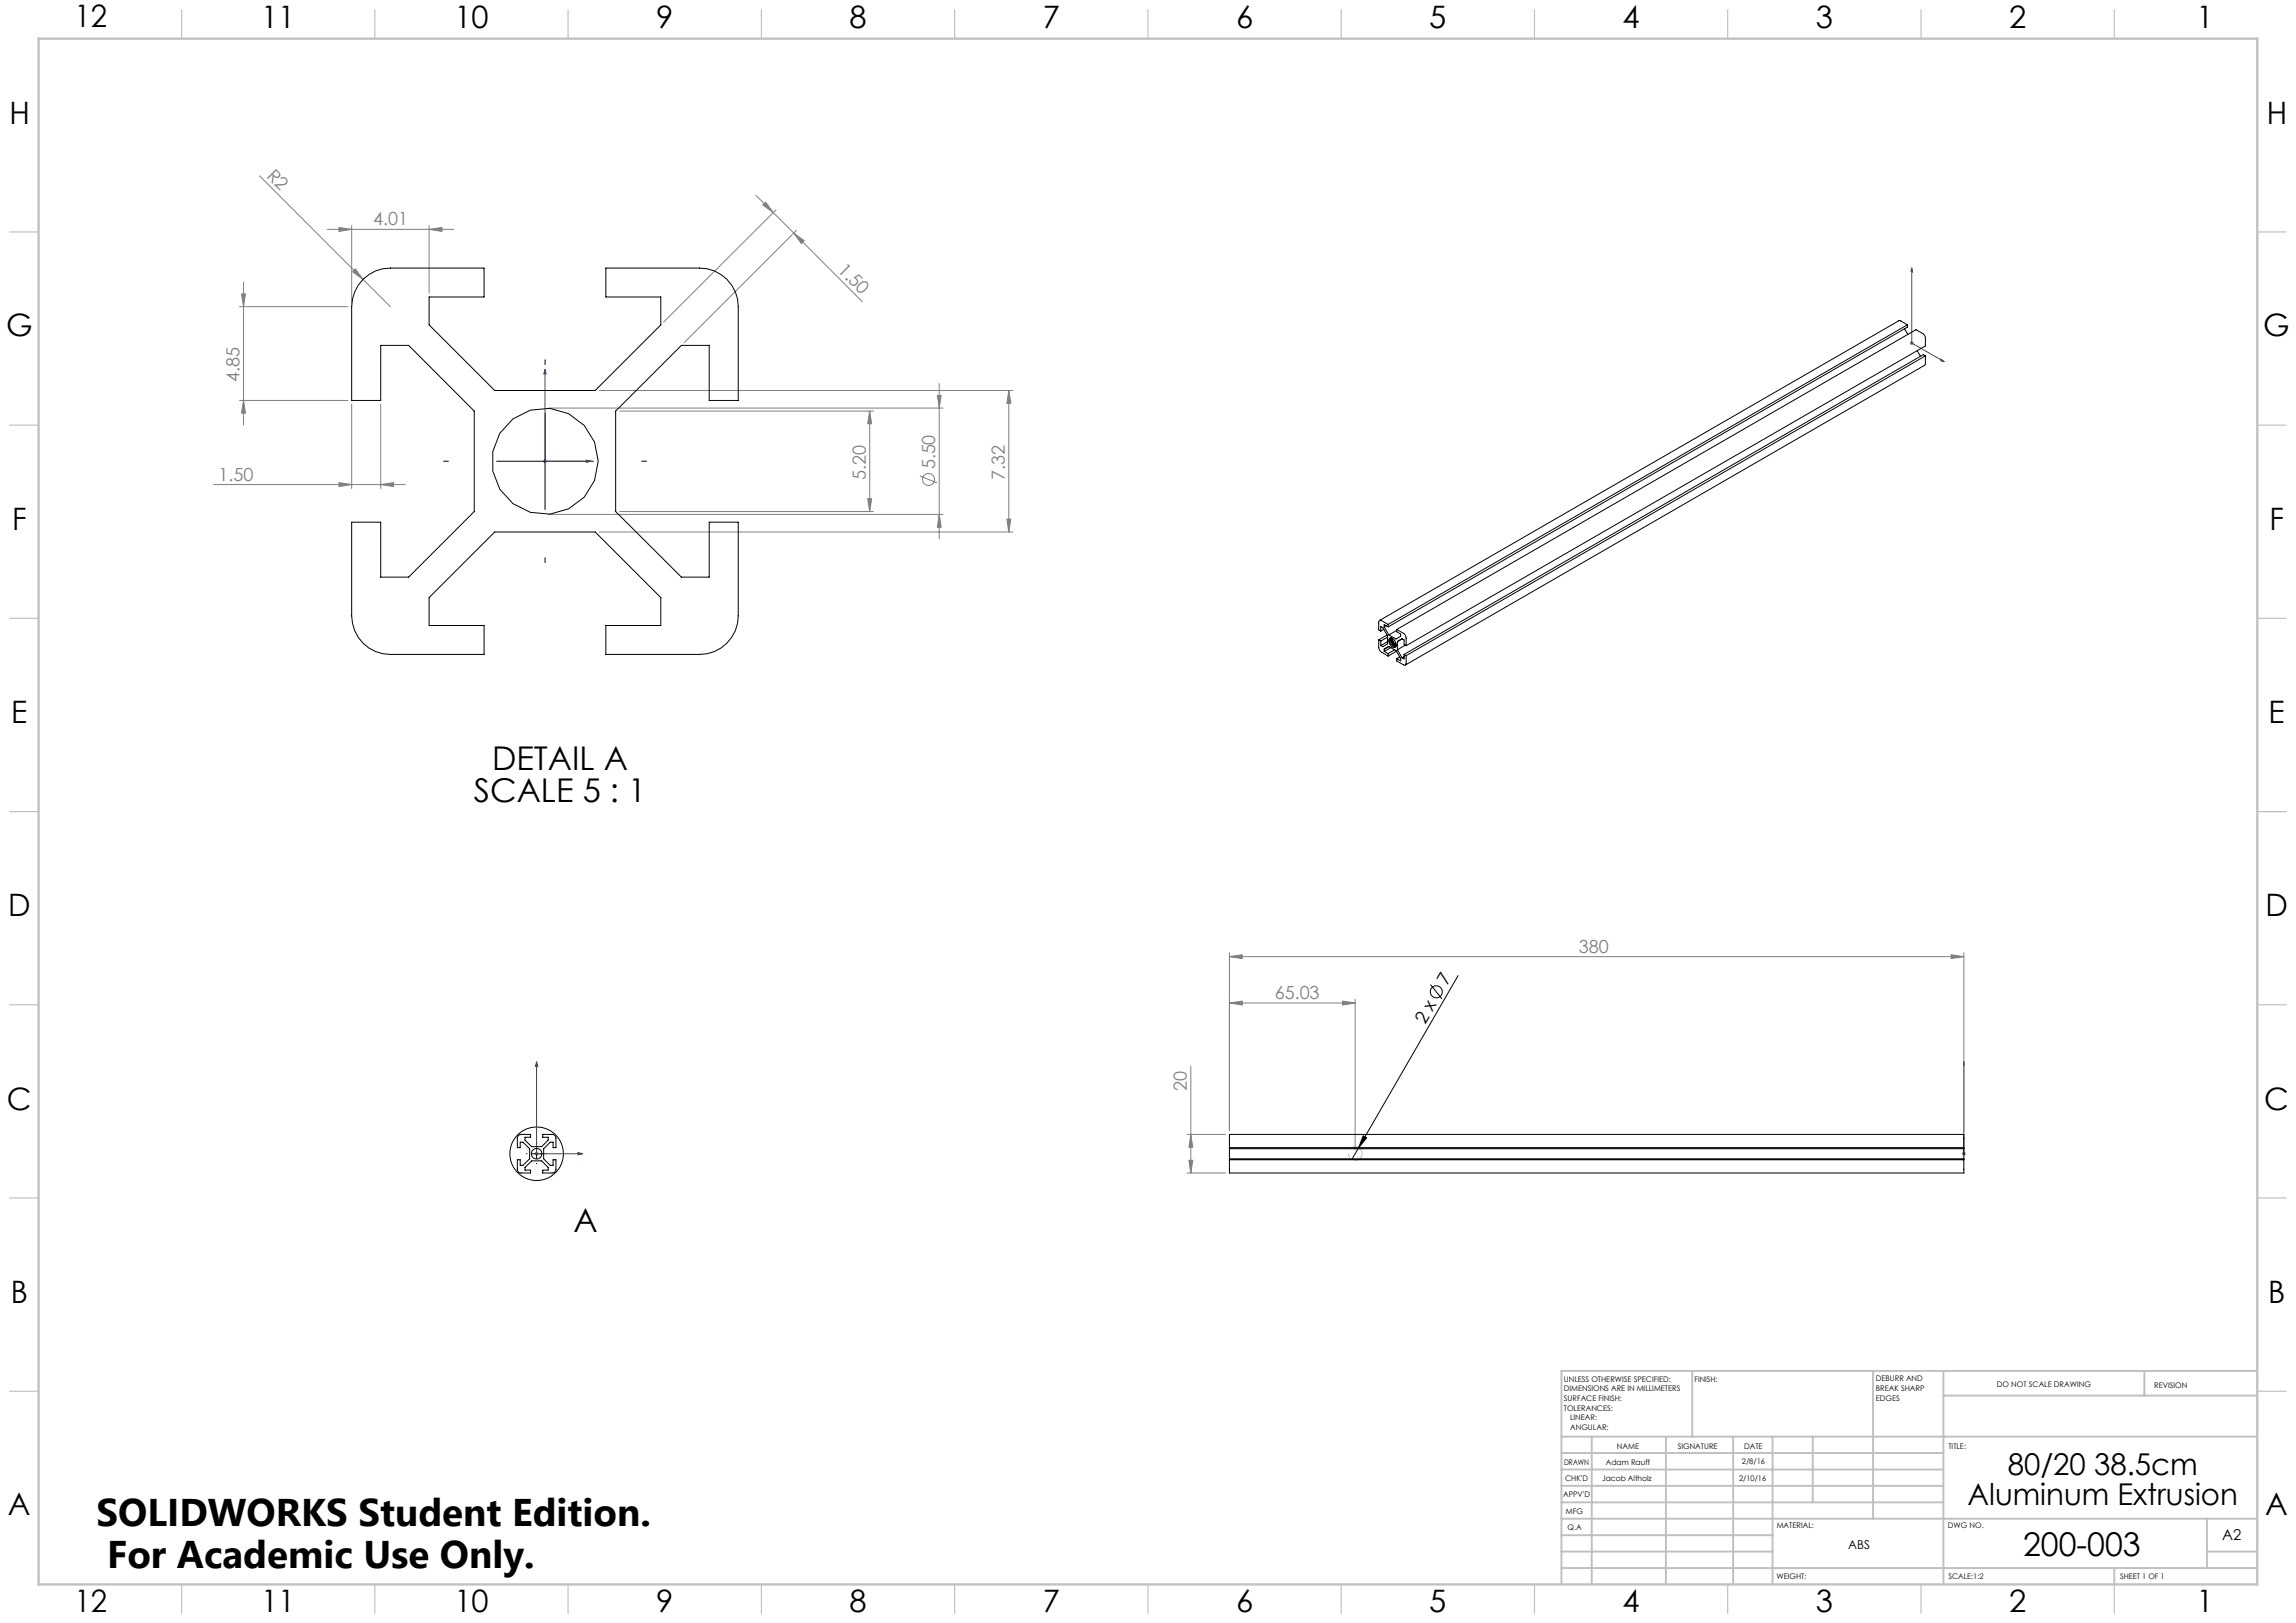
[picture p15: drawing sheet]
<svg xmlns="http://www.w3.org/2000/svg" width="594mm" height="420mm" viewBox="0 0 594 420" stroke-linecap="round" stroke-linejoin="round" font-family="sans-serif">
<defs><g id="words">
<g font-size="10">
<text x="25" y="394.8">SOLIDWORKS Student Edition.</text>
<text x="27.8" y="405.7">For Academic Use Only.</text>
</g>
<g font-size="8.5">
<text x="127.3" y="199.4">DETAIL A</text>
<text x="122.6" y="207.6">SCALE 5 : 1</text>
<text x="148.4" y="318.9">A</text>
<text x="523.4" y="402.7">200-003</text>
</g>
<g font-size="8">
<text x="19.3" y="7.1">12</text>
<text x="67.6" y="7.2">11</text>
<text x="117.6" y="7.2">10</text>
<text x="169.8" y="7.2">9</text>
<text x="219.8" y="7.2">8</text>
<text x="269.8" y="7.2">7</text>
<text x="319.8" y="7.2">6</text>
<text x="369.8" y="7.2">5</text>
<text x="419.8" y="7.2">4</text>
<text x="469.8" y="7.2">3</text>
<text x="519.8" y="7.2">2</text>
<text x="568.3" y="7.2">1</text>
<text x="2.5" y="32.1">H</text>
<text x="586.5" y="32.1">H</text>
<text x="1.6" y="87.1">G</text>
<text x="585.5" y="87.1">G</text>
<text x="3.1" y="137.1">F</text>
<text x="587.1" y="137.1">F</text>
<text x="2.9" y="187.1">E</text>
<text x="586.9" y="187.1">E</text>
<text x="2.1" y="237.1">D</text>
<text x="586.1" y="237.1">D</text>
<text x="1.8" y="287.1">C</text>
<text x="585.8" y="287.1">C</text>
<text x="2.8" y="337.1">B</text>
<text x="586.8" y="337.1">B</text>
<text x="2.1" y="392.1">A</text>
<text x="586" y="392.1">A</text>
<text x="19.3" y="417.1">12</text>
<text x="67.6" y="417.2">11</text>
<text x="117.6" y="417.2">10</text>
<text x="169.8" y="417.2">9</text>
<text x="219.8" y="417.2">8</text>
<text x="269.8" y="417.2">7</text>
<text x="319.8" y="417.2">6</text>
<text x="369.8" y="417.2">5</text>
<text x="419.8" y="417.2">4</text>
<text x="469.8" y="417.2">3</text>
<text x="519.8" y="417.2">2</text>
<text x="568.3" y="417.2">1</text>
</g>
<g font-size="7.8">
<text x="519.4" y="381.6">80/20 38.5cm</text>
<text x="509" y="389.3">Aluminum Extrusion</text>
</g>
<g font-size="4.7" fill="#808080">
<text x="68.8" y="45.7" transform="rotate(45 68.8 45.7)">R2</text>
<text x="96.5" y="58.3">4.01</text>
<text x="216.5" y="70" transform="rotate(45 216.5 70)">1.50</text>
<text x="62" y="98.8" transform="rotate(-90 62 98.8)">4.85</text>
<text x="56.5" y="124.4">1.50</text>
<text x="224" y="124.1" transform="rotate(-90 224 124.1)">5.20</text>
<text x="241.9" y="121.5" transform="rotate(-90 241.9 121.5)">5.50</text>
<text x="260" y="124.1" transform="rotate(-90 260 124.1)">7.32</text>
<text x="408.4" y="246.5">380</text>
<text x="329.8" y="258.5">65.03</text>
<text x="307.1" y="282.4" transform="rotate(-90 307.1 282.4)">20</text>
</g>
<g font-size="4.7">
<text x="374.4" y="255.3" transform="rotate(-60 374.4 255.3)">7</text>
<text x="368.7" y="265.1" transform="rotate(-60 368.7 265.1)">2 x</text>
</g>
<text font-size="3.9" x="574.9" y="398.5">A2</text>
<text font-size="3.2" x="478.2" y="400.9">ABS</text>
<g font-size="2">
<text x="404.6" y="357.6">UNLESS OTHERWISE SPECIFIED:</text>
<text x="438.4" y="357.6">FINISH:</text>
<text x="485.3" y="357.5">DEBURR AND</text>
<text x="485.3" y="360">BREAK SHARP</text>
<text x="516.6" y="359">DO NOT SCALE DRAWING</text>
<text x="557.3" y="359.2">REVISION</text>
<text x="404.6" y="360.1">DIMENSIONS ARE IN MILLIMETERS</text>
<text x="404.6" y="362.6">SURFACE FINISH:</text>
<text x="404.6" y="365.1">TOLERANCES:</text>
<text x="485.3" y="362.5">EDGES</text>
<text x="406.2" y="367.6">LINEAR:</text>
<text x="406.2" y="370.1">ANGULAR:</text>
<text x="418.3" y="375">NAME</text>
<text x="434" y="374.9">SIGNATURE</text>
<text x="451.2" y="374.9">DATE</text>
<text x="504.1" y="374.9">TITLE:</text>
<text x="404.6" y="379.1">DRAWN</text>
<text x="404.9" y="383.3">CHK'D</text>
<text x="414.5" y="383.3">Jacob Altholz</text>
<text x="415.5" y="379.1">Adam Rauff</text>
<text x="449.9" y="383.3">2/10/16</text>
<text x="450.6" y="378.9">2/8/16</text>
<text x="404.4" y="387.4">APPV'D</text>
<text x="405.1" y="391.8">MFG</text>
<text x="405.5" y="396">Q.A</text>
<text x="459.6" y="395.5">MATERIAL:</text>
<text x="504" y="395.5">DWG NO.</text>
<text x="459.6" y="408.5">WEIGHT:</text>
<text x="504.1" y="408.6">SCALE:1:2</text>
<text x="548.5" y="408.6">SHEET 1 OF 1</text>
</g>
</g></defs>
<g fill="none" stroke="#000" stroke-width=".26">
<path d="M128.5 119.4h25M141 106.9v25M370.1 254.8l3 3.7M377.2 252.5l-25.7 44.6M137.6 298.6h2.5M138.8 297.3v2.5M351.5 297.1l-1.8 3M352.7 293.9l.9 .5-2.1 2.7z"/>
<circle cx="371.6" cy="256.7" r="1.56"/>
<circle cx="138.8" cy="298.6" r="6.9"/>
</g>
<g fill="none" stroke="#808080" stroke-width=".26">
<path d="M67.1 45.5l26.8 26.8M84.6 59.4h32.8M87.7 58.9l3.3 .5-3.3 .5zM91 58.4v20M111 59.4l3.3-.5v1zM111 58.4v17.5M195.5 50.5l4.6 4.5M197.3 53l.8-.7 2 2.7zM200.1 55l5.3 5.3M200.8 54.3l-29.1 29.1M206.1 59.6l-29.1 29.1M62 79.4h28"/>
<path d="M62.5 76.1h1l-.5 3.3zM63 73v37M91.9 69.6l2 2.7-2.7-2zM93.9 72.3l7.1 7.1M205.4 60.3l2.6 2-.7 .7zM205.4 60.3l17.7 17.8M243 99.3v40.2M494.1 88.8h1M494.2 88.4l.7 .7M494.6 88.3v1M494.9 88.4l-.7 .7M62 103.6h28"/>
<path d="M63 103.6l.5 3.3h-1zM91 104.6v21.8M98.5 104.6v21.8M140.5 119.4h1M140.7 119l.7 .7M141 118.9v1M141.4 119l-.7 .7M142 105.6h102M155 101.1h107M160.3 106.4h65.7M225 106.4l.5 3.3h-1zM225 106.4v26"/>
<path d="M242.5 102.3h1l-.5 3.3zM261 101.1l.5 3.3h-1zM261 101.1v36.6M55.2 125.4h49.6M87.7 124.9l3.3 .5-3.3 .5zM98.5 125.4l3.3-.5v1zM142 133.1h102M155 137.7h107M160.3 132.4h65.7M224.5 129.1h1l-.5 3.3zM238 123.2l4.4 1.8M243 133.1l.5 3.3h-1z"/>
<path d="M260.5 134.4h1l-.5 3.3zM318.1 247.6l3.3-.5v1zM318.1 246.6v46M318.1 247.6h190M318.1 259.6l3.3-.5v1zM318.1 259.6h32.5M347.3 259.1l3.3 .5-3.3 .5zM350.6 258.6v39M504.8 247.1l3.3 .5-3.3 .5zM508.1 246.6v46M308.1 275.9v27.6M138.3 298.6h1"/>
<path d="M138.5 298.2l.7 .7M138.8 298.1v1M139.2 298.2l-.7 .7M307.1 293.6h10M308.1 293.6l.5 3.3h-1zM507.6 298.6h1M507.7 298.2l.7 .7M508.1 298.1v1M508.4 298.2l-.7 .7M307.1 303.5h10M307.6 300.3h1l-.5 3.2z"/>
<circle cx="240.2" cy="124.1" r="1.56"/>
</g>
<path d="M352.3 298a1.75 1.75 0 0 0-2.9-.7 1.75 1.75 0 0 0 .7 2.9 1.75 1.75 0 0 0 2.2-2v-.2" fill="none" stroke="#c0c0c0" stroke-width=".26" stroke-dasharray="15.2 1.3 1.3 1.3" stroke-dashoffset="11.6" stroke-linecap="butt"/>
<g fill="none" stroke="#00f" stroke-width=".26">
<path d="M494.6 69.3v19.5l8.4 4.8M494.6 69.3l.2 1.1-.4-.2zM141 95.6v23.8h11.9M141 95.6l.3 1.2h-.6zM502.1 92.9l.9 .7-.9-.2zM151.7 119.1l1.2 .3-1.2 .3zM138.8 274.8l.3 1.2h-.6zM138.8 274.8v23.8h11.9M508.1 274.8v1.2v-1.2M508.1 274.8v23.8M149.5 298.3l1.2 .3-1.2 .3zM508.1 298.3v.6z"/>
<path d="M508.1 298.6h.1"/>
</g>
<path d="M141 94.3v-1.2M116 119.3h-1.2M166 119.3h1.3M141 144.3v1.3M136.4 298.5h-.2M138.9 296v-.1M141.4 298.5h.1M138.9 301v.2" fill="none" stroke="#000" stroke-width=".26" stroke-dasharray="15.2 1.3 1.3 1.3"/>
<path d="M584 210h7.5M584 354.8v55.2h-187.2" fill="none" stroke="#c0c0c0" stroke-width=".26"/>
<g fill="none" stroke="#c0c0c0" stroke-width=".5">
<path d="M437.8 354.8v17M484.6 354.8v38.2M502.8 354.8v55.2M554.8 354.8v6.4M584 354.8h-180v55.2M404 371.8h180M404 376h98.8M411.8 371.8v38.2M431 371.8v38.2M448.4 371.8v38.2M458.6 371.8v38.2M469 371.8v17"/>
<path d="M502.8 361.2h81.2M404 388.8h98.8M404 384.5h98.8M404 380.3h98.8M404 397.3h54.6M404 393h180M571 393v12.8M404 405.8h180M404 401.5h54.6M547 405.8v4.2M571 401.5h13"/>
</g>
<g fill="none" stroke="#c0c0c0" stroke-width=".3">
<path d="M47 2.5v7.5M97 2.5v7.5M147 2.5v7.5M197 2.5v7.5M247 2.5v7.5M297 2.5v7.5M347 2.5v7.5M397 2.5v7.5M447 2.5v7.5M497 2.5v7.5M547 2.5v7.5M2.5 60h7.5"/>
<path d="M584 60h7.5M2.5 110h7.5M584 110h7.5M2.5 160h7.5M584 160h7.5M2.5 210h7.5M584 210h7.5M2.5 260h7.5M584 260h7.5M2.5 310h7.5M584 310h7.5M2.5 360h7.5"/>
<path d="M584 360h7.5M47 410v7.5M97 410v7.5M147 410v7.5M197 410v7.5M247 410v7.5M297 410v7.5M347 410v7.5M397 410v7.5M447 410v7.5M497 410v7.5M547 410v7.5"/>
</g>
<path d="M10 10h574v400h-574z" fill="none" stroke="#c0c0c0" stroke-width=".6"/>
<path d="M352.7 293.9l.9 .5-2.1 2.7z" fill="#000"/>
<path d="M347.3 259.1l3.3 .5-3.3 .5zM318.1 259.6l3.3-.5v1z" fill="#808080"/>
<g fill="#00f">
<path d="M149.5 298.3l1.2 .3-1.2 .3zM138.8 274.8l.3 1.2h-.6z"/>
<path d="M502.1 92.9l.9 .7-.9-.2zM494.6 69.3l.2 1.1-.4-.2zM151.7 119.1l1.2 .3-1.2 .3zM141 95.6l.3 1.2h-.6z"/>
<path d="M508.1 298.3v.6zM508.1 274.8v1.2z"/>
</g>
<g fill="#808080">
<path d="M91.9 69.6l2 2.7-2.7-2z"/>
<path d="M318.1 247.6l3.3-.5v1zM504.8 247.1l3.3 .5-3.3 .5zM87.7 124.9l3.3 .5-3.3 .5zM98.5 125.4l3.3-.5v1z"/>
<path d="M111 59.4l3.3-.5v1zM87.7 58.9l3.3 .5-3.3 .5z"/>
<path d="M224.5 129.1h1l-.5 3.3zM225 106.4l.5 3.3h-1z"/>
<path d="M63 103.6l.5 3.3h-1zM62.5 76.1h1l-.5 3.3z"/>
<path d="M308.1 293.6l.5 3.3h-1zM307.6 300.3h1l-.5 3.2zM242.5 102.3h1l-.5 3.3zM243 133.1l.5 3.3h-1zM261 101.1l.5 3.3h-1zM260.5 134.4h1l-.5 3.3z"/>
<path d="M197.3 53l.8-.7 2 2.7zM205.4 60.3l2.6 2-.7 .7z"/>
</g>
<g fill="none" stroke="#000" stroke-width=".26">
<path d="M93.9 72.3a9.8 9.8 0 0 1 7.1-2.9h24.2v7.5h-14.2v7.2l17 17h26l17-17v-7.2h-14.3v-7.5h24.3a10 10 0 0 1 10 10v24.2h-7.5v-14.2h-7.2l-17 17v26l17 16.9h7.2v-14.2h7.5v24.3a10 10 0 0 1-10 10h-24.3v-7.5h14.3v-7.3l-17-16.9h-26l-17 16.9v7.3h14.2v7.5h-24.2a10 10 0 0 1-10-10v-24.3h7.5v14.2h7.2l17-16.9v-26l-17-17h-7.2v14.2h-7.5v-24.2a10.2 10.2 0 0 1 2.9-7.1zM492.7 85.1l.9 1.5M493.5 84l-1.9-1h-.3l-134.4 77.6M493.5 84v.6l-134.4 77.6M493.5 84l-134.4 77.6M496 90.8l.9 1.4M498.1 92.1v2.1l-.2 .3-134.3 77.6M498.1 92.1l-134.3 77.6M498.1 92.1l-.5-.3-134.3 77.6M356.7 165.6v2l.2 .7 .5 .5 1.7 1M356.7 165.6l.5 .3M357.2 163.3v-1.1l.6 .2 1.2 2.1v2.1l-1.2 .7-.6-.2"/>
<path d="M357.2 165.9v1.2M358 162.9l-.8 .4M358.1 162.2v-.6l1 .6M358.1 168.6v-.6l1.2-.7 1.9 1.1 1.2 2v.6l-1-.6M358.1 162.2l1.2 2.1M358.1 168.6l1 .5M358.6 161.9l-.5 .3M358.8 164.3l-2.1 1.3M359 166.1l-1.8 1M359 164.9l-1.8 1M359.1 161.6l-1.7-1a.44 .44 0 0 0-.5 0 .44 .44 0 0 0-.2 .4v2l.5 .3M359.1 161.6v.6"/>
<path d="M359.1 169.1v.7M359.4 165.3l.3-.2a1.69 1.69 0 0 1 1.3 2.4 1.66 1.66 0 0 1-1.6-2.2zM359.7 165a1.58 1.58 0 0 0 1.4 2.3M359.8 165.1a1.86 1.86 0 0 0 1.3 2.1M359.8 167.6l-1.7 1M359.9 165.1a2.03 2.03 0 0 0 1.3 2.1M360.1 165.2a1.98 1.98 0 0 0 1.1 1.7M360.2 165.2a2 2 0 0 0 1 1.6M360.8 168.2l-1.7 .9M361.3 168.5l-2.2 1.3M361.4 162.9l1.7 1 .5 .5 .2 .7v2M361.4 162.9l134.3-77.6 1.7 1 .6 .7 .1 2.5-134.3 77.6"/>
<path d="M361.4 162.9v.6l1 .6v.6l-1.2 .7-1.9-1.1M361.4 163.1l-2.1 1.2M361.5 168.2l1.2 2M362.1 170l-.7 .4M363.3 169.4v1.1l-.6-.3M363.3 169.4l.5 .3M363.3 169.9l-.6 .3M363.6 167l-2.1 1.2M363.8 169.7v1.9a.42 .42 0 0 1-.2 .5 .42 .42 0 0 1-.5-.1l-1.7-1v-.6M363.8 167.1l-.5-.3v-1.2l-.6-.3-1.2 .7v2.2M134.1 293.8l.7-.2h2.5v.7h-1.5v.7l1.7 1.7h2.6l1.7-1.7v-.7h-1.4v-.7h2.4a.96 .96 0 0 1 1 1v2.4h-.7v-1.4h-.8l-1.6 1.7v2.6l1.6 1.7h.8v-1.5h.7v2.5a.96 .96 0 0 1-1 .9h-2.4v-.7h1.4v-.7l-1.7-1.7h-2.6l-1.7 1.7v.7h1.5v.7h-2.5a.96 .96 0 0 1-1-.9v-2.5h.8v1.5h.7l1.7-1.7v-2.6l-1.7-1.7h-.7v1.4h-.8v-2.6zM318.1 293.6h190v9.9h-190z"/>
<path d="M318.1 297h190M318.1 297.3h190M318.1 299.9h190M318.1 300.1h190"/>
<circle cx="141" cy="119.4" r="13.8"/>
<circle cx="138.8" cy="298.6" r="1.37"/>
</g>
<use href="#words"/>
</svg>
